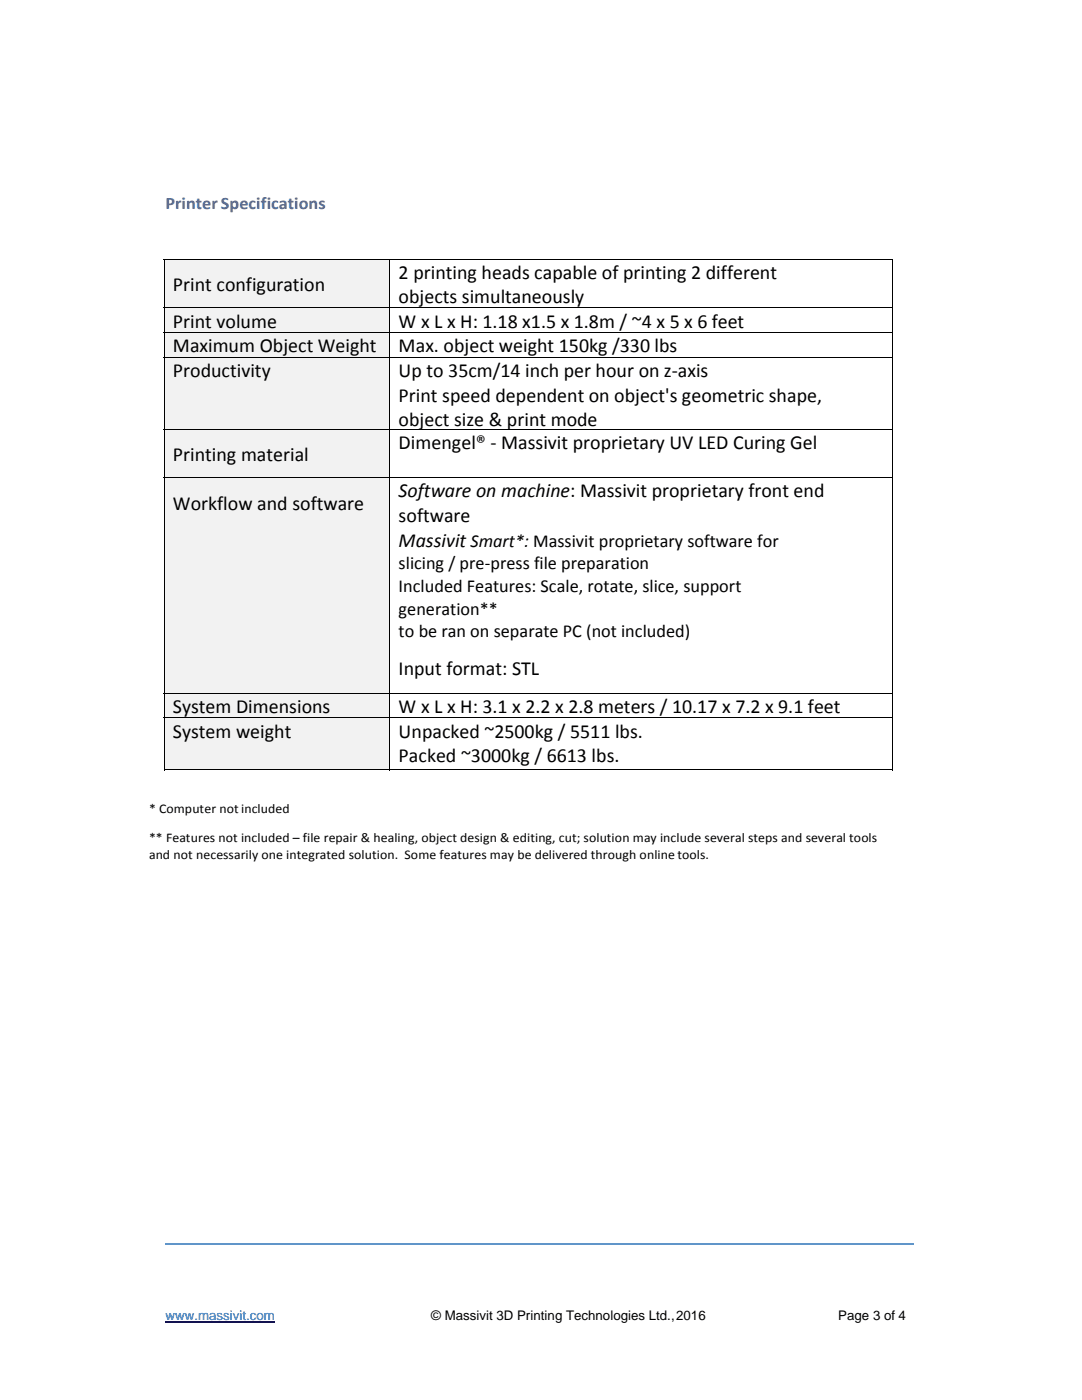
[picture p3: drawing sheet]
<svg xmlns="http://www.w3.org/2000/svg" width="216mm" height="279mm" viewBox="0 0 216 279" stroke-linecap="round" stroke-linejoin="round" font-family="sans-serif">
<defs><g id="words">
<g font-size="4">
<text x="34.5" y="58.1">Print configuration</text>
<text x="79.5" y="55.7">2 printing heads capable of printing 2 different</text>
<text x="34.5" y="65.4">Print volume</text>
<text x="79.5" y="65.4">W x L x H: 1.18 x1.5 x 1.8m / ~4 x 5 x 6 feet</text>
<text x="79.5" y="60.5">objects simultaneously</text>
<text x="34.5" y="70.3">Maximum Object Weight</text>
<text x="79.5" y="70.3">Max. object weight 150kg /330 lbs</text>
<text x="34.5" y="75.2">Productivity</text>
<text x="79.5" y="75.2">Up to 35cm/14 inch per hour on z‐axis</text>
<text x="79.5" y="80.2">Print speed dependent on object's geometric shape,</text>
<text x="79.5" y="89.7">Dimengel® ‐ Massivit proprietary UV LED Curing Gel</text>
<text x="79.5" y="85.1">object size &amp; print mode</text>
<text x="34.5" y="92.1">Printing material</text>
<text x="34.5" y="101.7">Workflow and software</text>
<text x="79.5" y="99.3">Software on machine: Massivit proprietary front end</text>
<text x="79.5" y="104.1">software</text>
<text x="79.5" y="109.1">Massivit Smart*: Massivit proprietary software for</text>
<text x="79.5" y="134.7">Input format: STL</text>
<text x="34.5" y="142.3">System Dimensions</text>
<text x="79.5" y="142.3">W x L x H: 3.1 x 2.2 x 2.8 meters / 10.17 x 7.2 x 9.1 feet</text>
<text x="34.5" y="147.3">System weight</text>
<text x="79.5" y="147.2">Unpacked ~2500kg / 5511 lbs.</text>
<text x="79.5" y="152.2">Packed ~3000kg / 6613 lbs.</text>
</g>
<g font-size="3.6">
<text x="79.5" y="113.6">slicing / pre‐press file preparation</text>
<text x="79.5" y="118.2">Included Features: Scale, rotate, slice, support</text>
<text x="79.5" y="122.6">generation**</text>
<text x="79.5" y="127.2">to be ran on separate PC (not included)</text>
</g>
<text font-size="3.5" fill="#46639a" x="33" y="41.7">PrinterSpecifications</text>
<g font-size="2.6">
<text x="29.7" y="162.2">* Computer not included</text>
<text x="29.7" y="168">** Features not included – file repair &amp; healing, object design &amp; editing, cut; solution may include several steps and several tools</text>
<text x="29.7" y="171.4">and not necessarily one integrated solution. Some features may be delivered through online tools.</text>
<text x="86" y="263.4">© Massivit 3D Printing Technologies Ltd., 2016</text>
<text x="167.3" y="263.4">Page 3 of 4</text>
</g>
<text font-size="2.6" fill="#00f" x="33" y="263.4">www.massivit.com</text>
</g></defs>
<path d="M33 248.2h149.4" fill="none" stroke="#6095c9" stroke-width=".25"/>
<path d="M33 263.8h21.9" fill="none" stroke="#00f" stroke-width=".21"/>
<g fill="#f2f2f2">
<path d="M32.9 51.8h44.8v9.5h-44.8z"/>
<path d="M32.9 51.8h44.8v7.4h-44.8z"/>
</g>
<path d="M32.7 51.6h.2v.2h-.2zM178 51.6h.2v.2h-.2z" fill="#000"/>
<path d="M32.7 51.7h145.5M32.8 51.8v9.5M77.8 51.8v9.5M178.1 51.8v9.5" fill="none" stroke="#000" stroke-width=".2"/>
<path d="M32.9 61.5h44.8v4.8h-44.8z" fill="#f2f2f2"/>
<path d="M32.7 61.4h145.5M32.8 61.5v4.8M77.8 61.5v4.8M178.1 61.5v4.8" fill="none" stroke="#000" stroke-width=".2"/>
<path d="M32.9 66.4h44.8v4.8h-44.8z" fill="#f2f2f2"/>
<path d="M32.7 66.3h145.5M32.8 66.4v4.8M77.8 66.4v4.8M178.1 66.4v4.8" fill="none" stroke="#000" stroke-width=".2"/>
<g fill="#f2f2f2">
<path d="M32.9 71.4h44.8v14.3h-44.8z"/>
<path d="M32.9 71.4h44.8v4.9h-44.8z"/>
</g>
<path d="M32.7 71.3h145.5M32.8 71.4v14.3M77.8 71.4v14.3M178.1 71.4v14.3" fill="none" stroke="#000" stroke-width=".2"/>
<g fill="#f2f2f2">
<path d="M32.9 85.8h44.8v9.4h-44.8z"/>
<path d="M32.9 85.8h44.8v7.4h-44.8z"/>
</g>
<path d="M32.7 85.7h145.5M32.8 85.8v9.4M77.8 85.8v9.4M178.1 85.8v9.4" fill="none" stroke="#000" stroke-width=".2"/>
<g fill="#f2f2f2">
<path d="M32.9 95.4h44.8v42.8h-44.8z"/>
<path d="M32.9 95.4h44.8v7.4h-44.8z"/>
</g>
<path d="M32.7 95.3h145.5M32.8 95.4v42.8M77.8 95.4v42.8M178.1 95.4v42.8" fill="none" stroke="#000" stroke-width=".2"/>
<path d="M32.9 138.4h44.8v4.8h-44.8z" fill="#f2f2f2"/>
<path d="M32.7 138.3h145.5M32.8 138.4v4.8M77.8 138.4v4.8M178.1 138.4v4.8" fill="none" stroke="#000" stroke-width=".2"/>
<g fill="#f2f2f2">
<path d="M32.9 143.3h44.8v10.2h-44.8z"/>
<path d="M32.9 143.3h44.8v5.1h-44.8z"/>
</g>
<path d="M32.7 143.2h145.5M32.7 153.6h45M32.8 143.3v10.4M77.8 143.3v10.4M77.9 153.6h100.1M178.1 143.3v10.4" fill="none" stroke="#000" stroke-width=".2"/>
<path d="M178 153.5h.2v.2h-.2z" fill="#000"/>
<use href="#words"/>
</svg>
